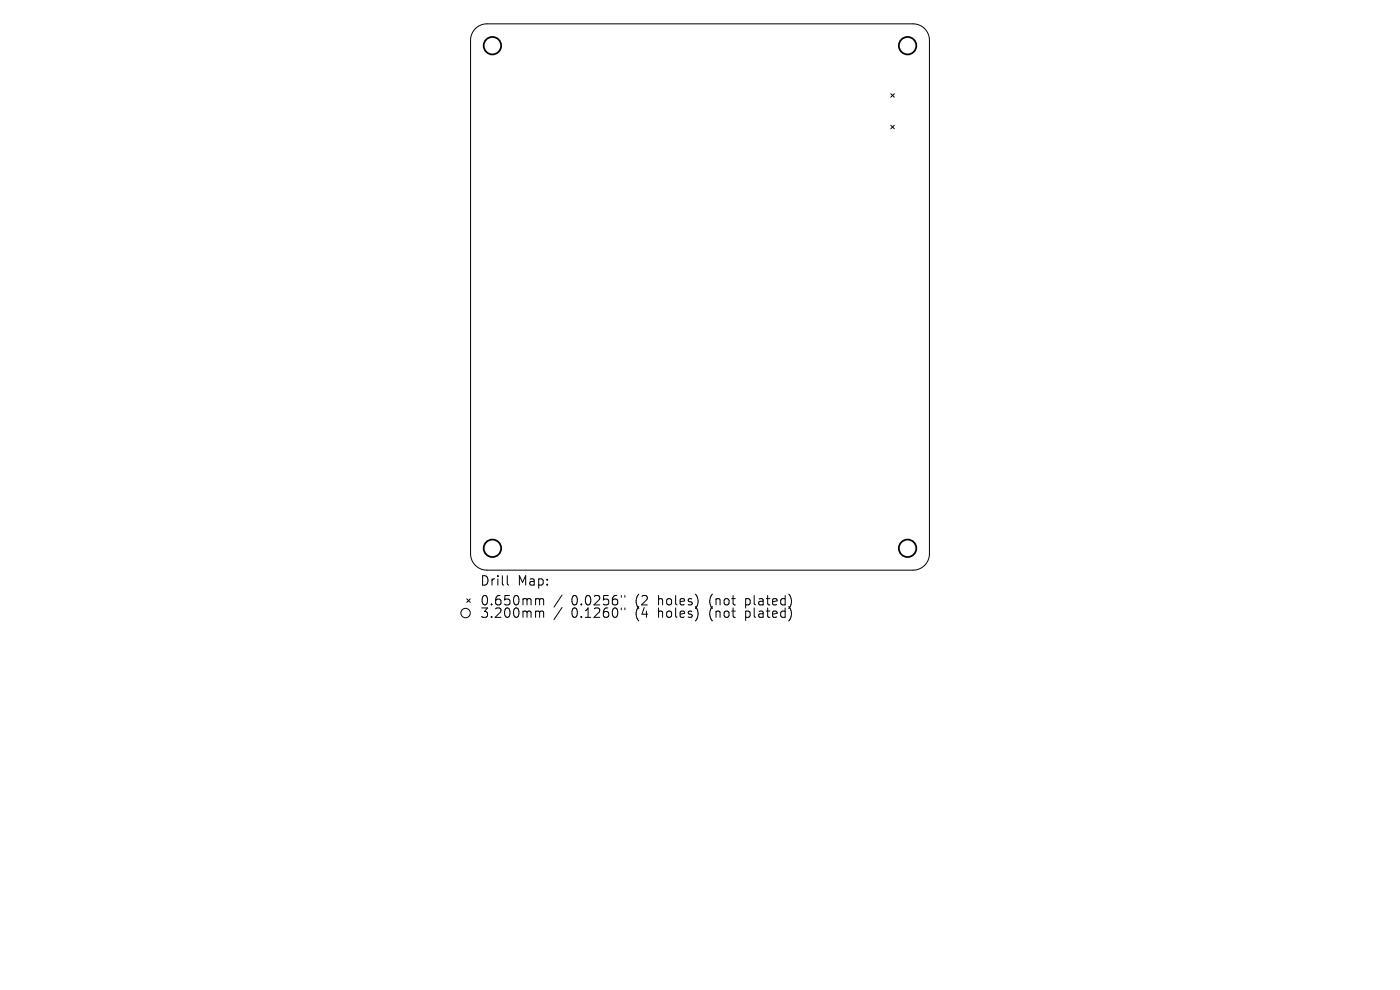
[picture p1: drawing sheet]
<svg xmlns="http://www.w3.org/2000/svg" width="297mm" height="210mm" viewBox="0 0 297 210" stroke-linecap="round" stroke-linejoin="round" font-family="sans-serif">
<defs><g id="words">
<g font-size="2.8">
<text x="101.8" y="124.5">Drill</text>
<text x="109.8" y="124.5">Map:</text>
<text x="101.8" y="128.7">0.650mm</text>
<text x="101.8" y="131.3">3.200mm</text>
<text x="121.2" y="128.7">0.0256&quot;</text>
<text x="121.2" y="131.3">0.1260&quot;</text>
<text x="134.9" y="128.7">(2</text>
<text x="134.9" y="131.3">(4</text>
<text x="139.9" y="128.7">holes)</text>
<text x="139.9" y="131.3">holes)</text>
<text x="151" y="128.7">(not</text>
<text x="151" y="131.3">(not</text>
<text x="158.8" y="128.7">plated)</text>
<text x="158.8" y="131.3">plated)</text>
</g>
</g></defs>
<g fill="none" stroke="#000" stroke-width=".21">
<path d="M100.8 6.1a3.5 3.5 0 0 1 2.5-1h90.4a3.5 3.5 0 0 1 3.5 3.4v109a3.5 3.5 0 0 1-3.5 3.4h-90.4a3.5 3.5 0 0 1-3.5-3.4v-109a3.5 3.5 0 0 1 1-2.4zM189 19.9l.7 .7M189.7 19.9l-.7 .7M189 26.6l.7 .7M189.7 26.6l-.7 .7M99 127l.8 .8M99.8 127l-.8 .8M107.6 122.1v1.7l.3 .3M113.9 127l.5 .1 .1 .2M113.9 129.6h.3l.3 .3M114.5 127.3l.3-.3 .4 .1 .1 1.2M114.5 127.3v1"/>
<path d="M114.5 129.9v1.1M114.5 129.9l.3-.3 .4 .1 .1 1.3M119.2 126.2l-1.7 2.6M119.2 128.9l-1.7 2.5M131.8 126.3v.4M131.8 129v.3M132.6 126.3v.4M132.6 129v.3"/>
<circle cx="98.8" cy="130" r="1"/>
</g>
<g fill="none" stroke="#000" stroke-width=".37">
<circle cx="104.5" cy="9.7" r="1.85"/>
<circle cx="192.5" cy="9.7" r="1.85"/>
<circle cx="104.5" cy="116.3" r="1.85"/>
<circle cx="192.5" cy="116.3" r="1.85"/>
</g>
<use href="#words"/>
</svg>
